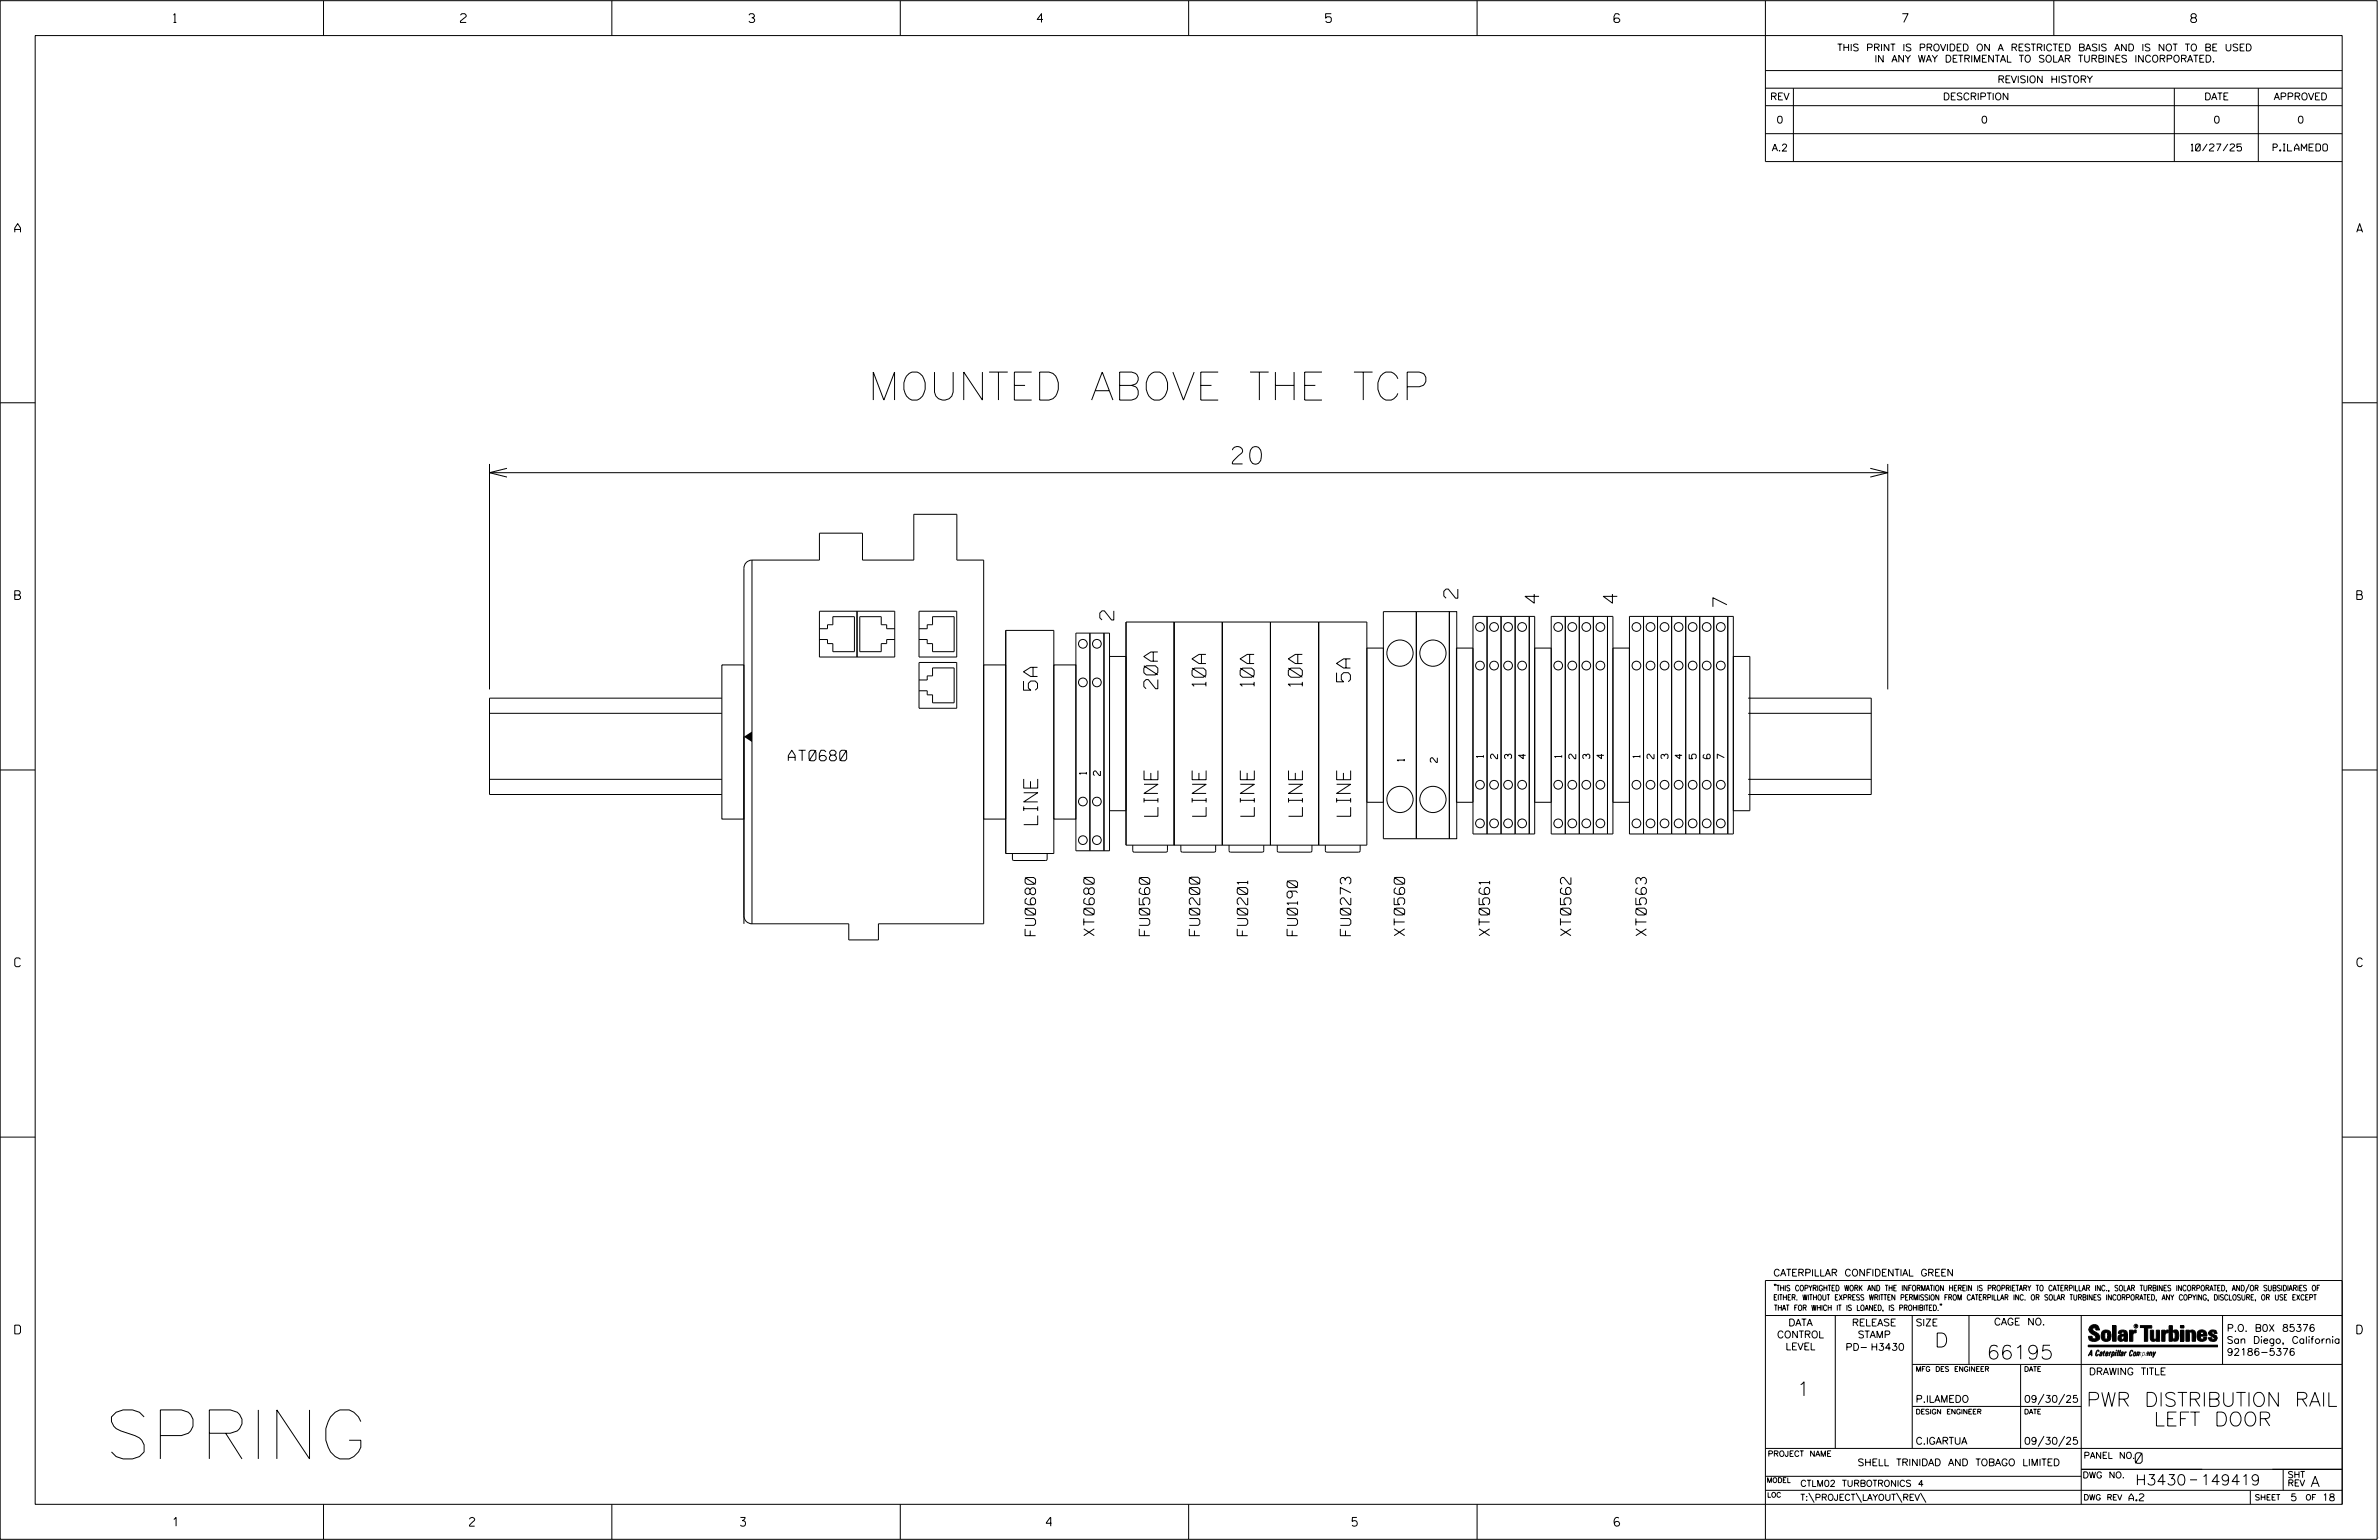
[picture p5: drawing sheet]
<svg xmlns="http://www.w3.org/2000/svg" width="864mm" height="559mm" viewBox="0 0 864 559" stroke-linecap="round" stroke-linejoin="round" font-family="sans-serif">
<defs><g id="words">
<text font-size="17.8" x="37.9" y="529.4">SPRING</text>
<text font-size="10.2" x="315.1" y="145.2">MOUNTED ABOVE THE TCP</text>
<text font-size="6.3" x="447.4" y="168.4">20</text>
<g font-size="5.1">
<text x="529.2" y="217.1" transform="rotate(-90 529.2 217.1)">2</text>
<text x="558.7" y="218.9" transform="rotate(-90 558.7 218.9)">4</text>
<text x="587.1" y="218.9" transform="rotate(-90 587.1 218.9)">4</text>
<text x="626.9" y="220.2" transform="rotate(-90 626.9 220.2)">7</text>
<text x="404.3" y="225" transform="rotate(-90 404.3 225)">2</text>
<text x="376.6" y="250.4" transform="rotate(-90 376.6 250.4)">5A</text>
<text x="420.3" y="249.9" transform="rotate(-90 420.3 249.9)">20A</text>
<text x="437.8" y="249" transform="rotate(-90 437.8 249)">10A</text>
<text x="455.3" y="249" transform="rotate(-90 455.3 249)">10A</text>
<text x="472.7" y="249" transform="rotate(-90 472.7 249)">10A</text>
<text x="490.2" y="247.4" transform="rotate(-90 490.2 247.4)">5A</text>
<text x="376.7" y="299.2" transform="rotate(-90 376.7 299.2)">LINE</text>
<text x="420.4" y="296.2" transform="rotate(-90 420.4 296.2)">LINE</text>
<text x="437.8" y="296.2" transform="rotate(-90 437.8 296.2)">LINE</text>
<text x="455.3" y="296.2" transform="rotate(-90 455.3 296.2)">LINE</text>
<text x="472.8" y="296.2" transform="rotate(-90 472.8 296.2)">LINE</text>
<text x="490.3" y="296.2" transform="rotate(-90 490.3 296.2)">LINE</text>
<text x="702.3" y="488.8">D</text>
<text x="721.2" y="493.2">66195</text>
<text x="652.2" y="506.5">1</text>
<text x="757.4" y="510.3">PWR DISTRIBUTION RAIL</text>
<text x="781.8" y="517.4">LEFT DOOR</text>
</g>
<g font-size="3.8">
<text x="286.2" y="276.1">AT0680</text>
<text x="375.9" y="339.5" transform="rotate(-90 375.9 339.5)">FU0680</text>
<text x="397.2" y="339.5" transform="rotate(-90 397.2 339.5)">XT0680</text>
<text x="417.4" y="339.5" transform="rotate(-90 417.4 339.5)">FU0560</text>
<text x="435.5" y="339.5" transform="rotate(-90 435.5 339.5)">FU0200</text>
<text x="452.9" y="339.5" transform="rotate(-90 452.9 339.5)">FU0201</text>
<text x="471" y="339.5" transform="rotate(-90 471 339.5)">FU0190</text>
<text x="490.4" y="339.5" transform="rotate(-90 490.4 339.5)">FU0273</text>
<text x="509.9" y="339.5" transform="rotate(-90 509.9 339.5)">XT0560</text>
<text x="540.7" y="339.5" transform="rotate(-90 540.7 339.5)">XT0561</text>
<text x="570.3" y="339.5" transform="rotate(-90 570.3 339.5)">XT0562</text>
<text x="597.6" y="339.5" transform="rotate(-90 597.6 339.5)">XT0563</text>
<text x="775.1" y="531">0</text>
<text x="775.2" y="538.9">H3430</text>
<text x="798.8" y="538.9">149419</text>
<text x="838.8" y="539.5">A</text>
</g>
<g font-size="3.2">
<text x="63" y="8.2">1</text>
<text x="167.2" y="8.2">2</text>
<text x="271.8" y="8.2">3</text>
<text x="376.5" y="8.2">4</text>
<text x="481.2" y="8.2">5</text>
<text x="690.6" y="8.2">7</text>
<text x="795.3" y="8.2">8</text>
<text x="5.4" y="84.3">A</text>
<text x="855.5" y="84.3">A</text>
<text x="5.4" y="217.5">B</text>
<text x="855.6" y="217.5">B</text>
<text x="5.4" y="350.8">C</text>
<text x="855.6" y="350.8">C</text>
<text x="5.4" y="484">D</text>
<text x="855.6" y="484">D</text>
<text x="62.8" y="553.8">1</text>
<text x="170.4" y="553.8">2</text>
<text x="268.8" y="553.8">3</text>
<text x="379.8" y="553.8">4</text>
<text x="490.8" y="553.8">5</text>
<text x="585.9" y="553.8">6</text>
</g>
<g font-size="2.5">
<text x="666.9" y="18.5">THIS PRINT IS PROVIDED ON A RESTRICTED BASIS AND IS NOT TO BE USED</text>
<text x="680.5" y="22.6">IN ANY WAY DETRIMENTAL TO SOLAR TURBINES INCORPORATED.</text>
<text x="725.1" y="30">REVISION HISTORY</text>
<text x="642.6" y="36.3">REV</text>
<text x="705.3" y="36.3">DESCRIPTION</text>
<text x="800.2" y="36.3">DATE</text>
<text x="825.4" y="36.3">APPROVED</text>
<text x="644.9" y="44.7">0</text>
<text x="719.1" y="44.7">0</text>
<text x="803.5" y="44.7">0</text>
<text x="834" y="44.7">0</text>
<text x="643.2" y="54.8">A.2</text>
<text x="795.4" y="54.8">10/27/25</text>
<text x="825.1" y="54.8">P.ILAMEDO</text>
<text x="538.5" y="274.9" transform="rotate(-90 538.5 274.9)">1</text>
<text x="543.6" y="275.3" transform="rotate(-90 543.6 275.3)">2</text>
<text x="548.7" y="275.3" transform="rotate(-90 548.7 275.3)">3</text>
<text x="553.8" y="275.3" transform="rotate(-90 553.8 275.3)">4</text>
<text x="566.9" y="274.9" transform="rotate(-90 566.9 274.9)">1</text>
<text x="572" y="275.3" transform="rotate(-90 572 275.3)">2</text>
<text x="577.1" y="275.3" transform="rotate(-90 577.1 275.3)">3</text>
<text x="582.2" y="275.3" transform="rotate(-90 582.2 275.3)">4</text>
<text x="595.3" y="274.9" transform="rotate(-90 595.3 274.9)">1</text>
<text x="600.4" y="275.3" transform="rotate(-90 600.4 275.3)">2</text>
<text x="605.5" y="275.3" transform="rotate(-90 605.5 275.3)">3</text>
<text x="610.6" y="275.3" transform="rotate(-90 610.6 275.3)">4</text>
<text x="615.7" y="275.3" transform="rotate(-90 615.7 275.3)">5</text>
<text x="620.8" y="275.3" transform="rotate(-90 620.8 275.3)">6</text>
<text x="625.9" y="275.3" transform="rotate(-90 625.9 275.3)">7</text>
<text x="394.4" y="281" transform="rotate(-90 394.4 281)">1</text>
<text x="399.5" y="281.4" transform="rotate(-90 399.5 281.4)">2</text>
<text x="509.8" y="276.2" transform="rotate(-90 509.8 276.2)">1</text>
<text x="521.8" y="276.6" transform="rotate(-90 521.8 276.6)">2</text>
<text x="643.8" y="463">CATERPILLAR CONFIDENTIAL GREEN</text>
<text x="645.1" y="485.5">CONTROL</text>
<text x="649.2" y="481.1">DATA</text>
<text x="672.3" y="481.1">RELEASE</text>
<text x="674.4" y="485.5">STAMP</text>
<text x="695.4" y="481.1">SIZE</text>
<text x="723.8" y="480.8">CAGE NO.</text>
<text x="808.4" y="483.1">P.O. B0X 85376</text>
<text x="648.2" y="489.8">LEVEL</text>
<text x="669.9" y="490">PD- H3430</text>
<text x="808.4" y="487.5">San Diego, California</text>
<text x="808.4" y="491.8">92186-5376</text>
<text x="758.3" y="498.9">DRAWING TITLE</text>
<text x="695.4" y="508.9">P.ILAMEDO</text>
<text x="734.8" y="508.9">09/30/25</text>
<text x="695.4" y="524.1">C.IGARTUA</text>
<text x="734.8" y="524.1">09/30/25</text>
<text x="674.3" y="531.9">SHELL TRINIDAD AND TOBAGO LIMITED</text>
<text x="772.8" y="544.6">A.2</text>
<text x="831.4" y="544.6">5</text>
<text x="842.9" y="544.6">18</text>
</g>
<g font-size="2.3">
<text x="756.4" y="529.2">PANEL NO.</text>
<text x="653.5" y="539.4">CTLM02 TURBOTRONICS 4</text>
<text x="756" y="536.3">DWG NO.</text>
<text x="830.4" y="539.3">REV</text>
<text x="830.4" y="536.2">SHT</text>
<text x="653.5" y="544.5">T:\PROJECT\LAYOUT\REV\</text>
</g>
<g font-size="2">
<text x="643.8" y="468.4">&quot;THIS COPYRIGHTED WORK AND THE INFORMATION HEREIN IS PROPRIETARY TO CATERPILLAR INC., SOLAR TURBINES INCORPORATED, AND/OR SUBSIDIARIES OF</text>
<text x="643.8" y="471.8">EITHER. WITHOUT EXPRESS WRITTEN PERMISSION FROM CATERPILLAR INC. OR SOLAR TURBINES INCORPORATED, ANY COPYING, DISCLOSURE, OR USE EXCEPT</text>
<text x="644" y="475.6">THAT FOR WHICH IT IS LOANED, IS PROHIBITED.&quot;</text>
<text x="641.7" y="528.5">PROJECT NAME</text>
<text x="756.3" y="544.3">DWG REV</text>
<text x="818.5" y="544.3">SHEET</text>
<text x="836.9" y="544.3">OF</text>
</g>
<g font-size="1.8">
<text x="695.4" y="497.6">MFG DES ENGINEER</text>
<text x="734.8" y="497.6">DATE</text>
<text x="695.4" y="513.1">DESIGN ENGINEER</text>
<text x="734.8" y="513.1">DATE</text>
<text x="641.3" y="538">MODEL</text>
<text x="641.5" y="543.3">LOC</text>
</g>
<text font-size=".9" x="775.1" y="481.7">R</text>
</g></defs>
<g fill="none" stroke="#000" stroke-width=".36">
<path d="M.1 .2h862.8v558.4h-862.8zM12.8 12.9h837.4v533h-837.4zM117.4 .2v12.7M222.1 .2v12.7M326.8 .2v12.7M431.5 .2v12.7M536.2 .2v12.7M587.9 5.5l-.5-.5h-1l-.5 1v1.7l.5 .4h1l.6-.4v-.6l-.6-.5h-1l-.5 .5M640.9 .2v58.4h209.3M745.6 .2v12.7M640.9 25.6h209.3M640.9 32h209.3"/>
<path d="M640.9 38.3h209.3M651 32v26.6M789.3 32v26.6M819.8 32v26.6M640.9 48.5h209.3M.1 146.2h12.7M850.2 146.2h12.7M177.7 168.3v81.9M177.7 171.5h507.6M184 169.9l-6.3 1.6 6.3 1.6M678.9 169.9l6.4 1.6-6.4 1.6M685.3 168.3v81.9"/>
<path d="M273 203.2a2.95 2.95 0 0 0-2.9 3v129M273 203.2v132M273 203.2h24.5v-9.7h15.6v9.7h18.6v-16.6h15.6v16.6h9.8v132h-38.2v5.9h-10.8v-5.9h-35.1M297.5 228.1h2.9v-1.4h1.9v-2.9h7.9v12.7h-7.9v-3h-1.9v-1.4h-2.9M297.5 221.8h27.3v16.6h-27.3zM311.1 221.8v16.6M324.8 228.1h-2.9v-1.4h-2v-2.9h-7.8v12.7h7.8v-3h2v-1.4h2.9M333.6 228.1h3v-1.4h1.9v-2.9h7.9v12.7h-7.9v-3h-1.9v-1.4h-3M333.6 221.8h13.7v16.6h-13.7zM365.1 228.7h17.5v81h-17.5zM390.6 229.7h12.2v79h-12.2zM395.6 229.7v79"/>
<path d="M400.8 229.7v79M402.8 238.2h6M408.8 225.7h87.4v81h-87.4zM426.2 225.7v81M443.7 225.7v81M461.2 225.7v81M478.7 225.7v81M496.2 235.2h6M502.2 221.9h23.9v82.4h-23.9zM514.1 221.9v82.4M526.1 221.9h2.7v82.4h-2.7zM534.7 223.7h22.4v78.9h-22.4z"/>
<path d="M534.7 235.2h-6v55.9h6M539.8 223.7v78.9M544.9 223.7v78.9M550 223.7v78.9M555.1 223.7v78.9M557.1 235.2h6M563.1 223.7h22.4v78.9h-22.4zM568.2 223.7v78.9M573.3 223.7v78.9M578.4 223.7v78.9M583.5 223.7v78.9M585.5 235.2h6"/>
<path d="M591.5 223.7h37.7v78.9h-37.7zM596.6 223.7v78.9M601.7 223.7v78.9M606.8 223.7v78.9M611.9 223.7v78.9M617 223.7v78.9M622.1 223.7v78.9M627.2 223.7v78.9M629.2 238.2h6v56h-6M177.7 258.8h84.3M262 241.3h8.1v55.9h-8.1zM262 253.3h-84.3v35h84.3"/>
<path d="M333.6 246.7h3v-1.4h1.9v-2.9h7.9v12.6h-7.9v-2.9h-1.9v-1.5h-3M333.6 240.4h13.7v16.6h-13.7zM357.1 241.3h8v55.9h-8zM382.6 241.3h8v55.9h-8zM634.6 253.3h44.7v35h-44.7M634.6 258.8h44.7M.1 279.4h12.7M850.2 279.4h12.7M177.7 282.8h84.3M402.8 294.2h6M496.2 291.1h6M557.1 291.1h6"/>
<path d="M585.5 291.1h6M634.6 282.8h44.7M367.5 309.7v2l.5 .5h11.6l.5-.5v-2M411.2 306.7v2l.5 .5h11.6l.5-.5v-2M428.7 306.7v2l.5 .5h11.6l.5-.5v-2M446.2 306.7v2l.5 .5h11.6l.5-.5v-2M463.7 306.7v2l.4 .5h11.7l.4-.5v-2M481.1 306.7v2l.5 .5h11.6l.5-.5v-2M270.1 332.3a2.89 2.89 0 0 0 2.9 2.9M.1 412.6h12.7M850.2 412.6h12.7M640.9 477.3h209.3"/>
<path d="M644.2 466.1l-.1 .4M644.7 466.1l-.2 .4M666.2 477.3v48.3M694.2 477.3v48.3M704.4 473.3l-.1 .4M704.8 473.3l-.1 .4M714.8 477.3v17.8M755.5 477.3v68.6M806.8 477.3v17.8M816.5 466l-1.4 3.1M850.2 464.6h-209.3v94M850.2 464.8v81.1"/>
<path d="M694.2 495.1h156M733.5 495.1v30.5M758.6 481.4a2.02 2.02 0 0 1 3.1-.1l.5 1.3h-1.3l-.2-.6-.4-.2-.6 .1-.1 .4 .4 .7a2.46 2.46 0 0 1 2.2 2.9 2.83 2.83 0 0 1-3.8 .3l-.3-1.3h1.3l.2 .7 .6 .3 .5-.2 .2-.5-.4-.6-1.9-1.2-.4-.9zM759.2 491.3h-.7l.7-1.2v1.9h.2l-.1-2.1-1.3 2.1 .5-.5h.7M761.3 490l.3-.2 .4 .3-.1 .3-.3-.4-.4 .3-.3 1.6h.4l.4-.5-.3 .6-.4 .1-.3-.4zM762.6 490.6l.5-.1-.1 1.4h-.9a.74 .74 0 0 1 .9-.8l-.3 .7-.5 .1 .2-.5 .6-.2v-.5l-.7 .2zM763 483.2a2.17 2.17 0 0 1 3.1 0l.3 1.4-.3 1.5a2.17 2.17 0 0 1-3.1 0l-.3-1.5zM763.6 490.5l.4-.4 .2 .6h-.3l-.3 .9 .2 .4-.3-.1zM764.1 483.7l.5-.4 .4 .3v2.2l-.4 .2-.5-.2zM764.6 491.1l.6 .2v-.7l-.4-.1-.4 .6-.1 .8h.6M764.6 491.1l-.1 .8h.4M764.6 482.6v.8"/>
<path d="M764.8 490.7l.4 .1v.3h-.6zM765 491.5l-.1 .4zM766 490.5l-.5 1.5zM766 490.8l.4-.3-.4 .4M766.9 481h1.3v5.7h-1.3zM767 490.8l.5 .1-.3 .8-.4 .2zM767.3 490.5h-.5l-.5 2M767.3 490.5a.8 .8 0 0 1 .2 1 .8 .8 0 0 1-.9 .4l-.1 .6M767.3 490.5l-.1 .2M768.1 490.5l-.4 1.5zM768.2 489.9h.3l-.1 .2h-.2zM769 489.9l-.5 2.1z"/>
<path d="M769.7 489.9l-.6 2.1zM770.1 491.4l.5-.3-.5 .8zM770.4 491.9h.1M770.6 491.1l.1-.4-.7 .2 .1-.3 .6-.1 .2 .3-.5 1.1M770.6 491.1a.74 .74 0 0 0-.8 .8h.6M771 484.8h-.7l-.3 .6 .4 .7 .5-.3 .1-2.4h-.8l-.1 .4h-1.2a1.71 1.71 0 0 1 1.8-1.3 1.71 1.71 0 0 1 1.6 1.4v2.8h-1.1l-.1-.6M771 484.2l-1.5 .1a1.41 1.41 0 0 0 0 2.4l.5 .1 1.1-.7M771.2 486.1h-.1M771.4 490.5l.1 .3 .4-.3-.9 1.5zM771.5 490.8h.1M773 482.7h1.2v.5l.5-.5 .7-.1v1h-.6l-.5 .4-.1 2.7h-1.2zM773.3 490.3l.6-.4 .4 .2-.1 .4-.3-.4a1.28 1.28 0 0 0-.5 1.8l.6-.4-.1 .4-.8 .1z"/>
<path d="M774.7 490.8l.5-.3a.88 .88 0 0 1 .2 .9 .88 .88 0 0 1-.7 .7l-.2-.2zM774.8 490.9h.5l-.3 1h-.3l-.2-.2zM775.2 490.5l-.1 .2M776.8 481h4.3v.9h-1.5v4.8h-1.3M776.8 490.6l-.8 .2v-.3l-.4 1.5 .8-1.3v1.3l.3-1.2M779.3 491.1h.4M779.6 490.5h.3l-.3 1.4M779.6 490.7h.2l-.1 .4M779.7 491.1l-.1 .4M779.7 491.1l-.4 .2M780.1 492l.4-1.5 .1 .3 .3-.3 .3 .2-.3 1.3v-1.3l-.7 1.3M780.6 482.7h1.2v2.7l.1 .4 .4 .3 .4-.7v-2.7h1.2l.1 4h-1.3v-.5l-1.1 .6-.7-.3-.3-.7z"/>
<path d="M781.6 492.5l1-2-.8 1.3-.2-1.3-.2 2M784.7 482.7h1.2v.5l.5-.5 .7-.1v1h-.5l-.6 .4-.1 2.7h-1.2zM787.4 481h1.2v2a1.4 1.4 0 0 1 2.2 .2l.1 1.4-.4 1.9-1.5 .1-.4-.5v-1l.5 .9 .5-.3v-2.1l-.5-.4-.5 .7v2.8h-1.2zM791.5 482.7h1.3v4h-1.3zM791.5 481h1.3v.9h-1.3zM793.5 482.7h1.3v.4l.7-.5 1.1 .2 .4 .6v3.3h-1.2l-.3-3.4-.7 .2v3.2h-1.3zM794.8 483.1h.1M797.7 483.2a1.92 1.92 0 0 1 2.4-.5 1.92 1.92 0 0 1 1 2.1h-2.3v.8l.6 .5 .5-.3v-.5h1.2a1.83 1.83 0 0 1-2.1 1.4 1.83 1.83 0 0 1-1.5-2.1zM798.8 484.2v.6M799.1 483.4h.6l.2 .8h-1.1zM804.6 482.9a1.84 1.84 0 0 0-2.9 .8 3.3 3.3 0 0 0 2.2 1.9l-.5 .5-.4-.3-.1-.4h-1.2l.1 .6a1.92 1.92 0 0 0 2.9 .4M804.9 483.8h-1.2l-.2-.6-.5 .1-.1 .3 .1 .3 1.8 .9"/>
<path d="M805.1 488.1h-47.1v.6h47.1M694.2 510.3h61.3M742 505.8l-2.2 3.9M749.5 505.8l-2.2 3.9M640.9 525.6h209.2M640.9 535.7h114.6M742 521.1l-2.2 3.8M749.5 521.1l-2.2 3.8M755.5 533.2h94.7M795 537h2.6M828.8 533.2v7.6M117.4 545.9v12.7"/>
<path d="M222.1 545.9v12.7M326.8 545.9v12.7M431.5 545.9v12.7M536.2 545.9v12.7M640.9 540.8h209.3M656.6 541.7l2 3.5M673.8 541.7l1.9 3.5M688.4 541.7l2 3.5M697.2 541.7l1.9 3.5M816.9 541v4.9"/>
<circle cx="393.1" cy="233.6" r="1.58"/>
<circle cx="398.2" cy="233.6" r="1.59"/>
<circle cx="508.2" cy="237" r="4.8"/>
<circle cx="520.2" cy="237" r="4.8"/>
<circle cx="537.2" cy="227.5" r="1.59"/>
<circle cx="542.4" cy="227.5" r="1.59"/>
<circle cx="547.5" cy="227.5" r="1.59"/>
<circle cx="552.6" cy="227.5" r="1.59"/>
<circle cx="565.6" cy="227.5" r="1.59"/>
<circle cx="570.8" cy="227.5" r="1.59"/>
<circle cx="575.9" cy="227.5" r="1.59"/>
<circle cx="581" cy="227.5" r="1.59"/>
<circle cx="594" cy="227.5" r="1.59"/>
<circle cx="599.2" cy="227.5" r="1.59"/>
<circle cx="604.2" cy="227.5" r="1.59"/>
<circle cx="609.4" cy="227.5" r="1.59"/>
<circle cx="614.5" cy="227.5" r="1.59"/>
<circle cx="619.6" cy="227.5" r="1.59"/>
<circle cx="624.7" cy="227.5" r="1.59"/>
<circle cx="393.1" cy="247.6" r="1.58"/>
<circle cx="398.2" cy="247.6" r="1.59"/>
<circle cx="537.2" cy="241.5" r="1.59"/>
<circle cx="542.4" cy="241.5" r="1.59"/>
<circle cx="547.5" cy="241.5" r="1.59"/>
<circle cx="552.6" cy="241.5" r="1.59"/>
<circle cx="565.6" cy="241.5" r="1.59"/>
<circle cx="570.8" cy="241.5" r="1.59"/>
<circle cx="575.9" cy="241.5" r="1.59"/>
<circle cx="581" cy="241.5" r="1.59"/>
<circle cx="594" cy="241.5" r="1.59"/>
<circle cx="599.2" cy="241.5" r="1.59"/>
<circle cx="604.2" cy="241.5" r="1.59"/>
<circle cx="609.4" cy="241.5" r="1.59"/>
<circle cx="614.5" cy="241.5" r="1.59"/>
<circle cx="619.6" cy="241.5" r="1.59"/>
<circle cx="624.7" cy="241.5" r="1.59"/>
<circle cx="393.1" cy="290.9" r="1.58"/>
<circle cx="398.2" cy="290.9" r="1.58"/>
<circle cx="508.2" cy="290.1" r="4.8"/>
<circle cx="520.2" cy="290.1" r="4.8"/>
<circle cx="537.2" cy="298.8" r="1.59"/>
<circle cx="537.2" cy="284.8" r="1.59"/>
<circle cx="542.4" cy="284.8" r="1.59"/>
<circle cx="542.4" cy="298.8" r="1.59"/>
<circle cx="547.5" cy="284.8" r="1.59"/>
<circle cx="547.5" cy="298.8" r="1.59"/>
<circle cx="552.6" cy="284.8" r="1.59"/>
<circle cx="552.6" cy="298.8" r="1.59"/>
<circle cx="565.6" cy="284.8" r="1.59"/>
<circle cx="565.6" cy="298.8" r="1.59"/>
<circle cx="570.8" cy="298.8" r="1.59"/>
<circle cx="570.8" cy="284.8" r="1.59"/>
<circle cx="575.8" cy="298.8" r="1.59"/>
<circle cx="575.8" cy="284.8" r="1.59"/>
<circle cx="581" cy="298.8" r="1.59"/>
<circle cx="581" cy="284.8" r="1.59"/>
<circle cx="594" cy="284.8" r="1.59"/>
<circle cx="594" cy="298.8" r="1.59"/>
<circle cx="599.2" cy="298.8" r="1.59"/>
<circle cx="599.2" cy="284.8" r="1.59"/>
<circle cx="604.2" cy="284.8" r="1.59"/>
<circle cx="604.2" cy="298.8" r="1.59"/>
<circle cx="609.4" cy="284.8" r="1.59"/>
<circle cx="609.4" cy="298.8" r="1.59"/>
<circle cx="614.5" cy="284.8" r="1.58"/>
<circle cx="614.5" cy="298.8" r="1.58"/>
<circle cx="619.5" cy="298.8" r="1.59"/>
<circle cx="619.5" cy="284.8" r="1.59"/>
<circle cx="624.7" cy="284.8" r="1.59"/>
<circle cx="624.7" cy="298.8" r="1.59"/>
<circle cx="393.1" cy="304.9" r="1.58"/>
<circle cx="398.2" cy="304.9" r="1.58"/>
<circle cx="775.4" cy="481.2" r=".69"/>
</g>
<g fill="#000">
<path d="M270.1 267.3l2.9-1.9v3.8zM768.1 490.5l-.4 1.5zM768.2 489.9h.3l-.1 .2h-.2zM769 489.9l-.5 2.1zM769.7 489.9l-.6 2.1zM791.5 481h1.3v.9h-1.3zM791.5 482.7h1.3v4h-1.3zM758 488.1h47.1v.6h-47.1z"/>
<path d="M759.2 489.9l-1.2 2.1 .5-.5h.7v.5h.2zM759.2 490.1v1.2h-.7z" fill-rule="evenodd"/>
<path d="M758.6 481.4a2.02 2.02 0 0 1 3.1-.1l.5 1.3h-1.3l-.2-.6-.4-.2-.6 .1-.1 .4 .4 .7a2.46 2.46 0 0 1 2.2 2.9 2.83 2.83 0 0 1-3.8 .3l-.3-1.3h1.3l.2 .7 .6 .3 .5-.2 .2-.5-.4-.6-1.9-1.2-.4-.9z" fill-rule="evenodd"/>
<path d="M761.3 490l.3-.2 .4 .3-.1 .3-.3-.4-.4 .3-.3 1.6h.4l.4-.5-.3 .6-.4 .1-.3-.4z" fill-rule="evenodd"/>
<path d="M762.6 490.6l.5-.1-.1 1.4h-.9a.74 .74 0 0 1 .9-.8l-.6 .3-.2 .5 .5-.1 .3-.6v-.5l-.7 .2z" fill-rule="evenodd"/>
<path d="M763.6 490.5l.4-.4 .2 .6h-.3l-.3 .9 .2 .4-.3-.1z" fill-rule="evenodd"/>
<path d="M764.8 490.5l.5 .3-.1 .5h-.6l.6-.2v-.3l-.4-.1-.3 1.2h.4l.3-.4-.6 .6-.3-.2v-.4z" fill-rule="evenodd"/>
<path d="M763 483.2a2.17 2.17 0 0 1 3.1 0l.3 1.4-.3 1.5a2.17 2.17 0 0 1-3.1 0l-.3-1.5zM764.1 483.7v2.1l.5 .2 .4-.2v-2.2l-.4-.3z" fill-rule="evenodd"/>
<path d="M766 490.5v.3l.4-.1-.4 .2-.5 1.1z" fill-rule="evenodd"/>
<path d="M766.8 490.5l-.5 2 .3-.6a.71 .71 0 0 0 .9-.5 .71 .71 0 0 0-.4-.9zM767 490.8l.5 .1-.3 .8-.4 .2z" fill-rule="evenodd"/>
<path d="M766.9 481h1.3v5.7h-1.3z" fill-rule="evenodd"/>
<path d="M770.1 490.6l.6-.1 .2 .3-.4 1.2-.5 .1-.2-.5 .3-.5h.5l-.7 .5v.3l.4-.1 .4-.9-.5-.2-.2 .2z" fill-rule="evenodd"/>
<path d="M769.4 482.8l-.5 1h1.2l.1-.4h.8v.8l-1.5 .1a1.41 1.41 0 0 0 0 2.4l.5 .1 1.1-.7 .1 .6h1.1v-2.8a1.79 1.79 0 0 0-2.4-1.2zM770.3 484.8h.7l-.1 1-.5 .3-.4-.7z" fill-rule="evenodd"/>
<path d="M771.4 490.5l.1 .3 .4-.3-.9 1.5z" fill-rule="evenodd"/>
<path d="M773 482.7h1.2v.5l.5-.5 .7-.1v1h-.6l-.5 .4-.1 2.7h-1.2z" fill-rule="evenodd"/>
<path d="M773.3 490.3l.6-.4 .4 .2-.1 .4-.3-.4a1.28 1.28 0 0 0-.5 1.8l.6-.4-.3 .5h-.6z" fill-rule="evenodd"/>
<path d="M774.7 490.8l-.2 1.1h.7a.96 .96 0 0 0 0-1.4zM774.8 490.9h.5l-.1 .6-.5 .4-.2-.2z" fill-rule="evenodd"/>
<path d="M776 490.5v.3l.4-.3 .2 .3 .7-.2-.3 1.4v-1.3l-.6 1.3v-1.3l-.8 1.3z" fill-rule="evenodd"/>
<path d="M776.8 481h4.3v.9h-1.5v4.8h-1.3v-4.8h-1.5z" fill-rule="evenodd"/>
<path d="M777.9 490.5l-.5 2 .3-.6a.71 .71 0 0 0 .9-.5 .71 .71 0 0 0-.4-.9zM778.1 490.8l.3-.1 .1 .4-.5 .8-.2-.5z" fill-rule="evenodd"/>
<path d="M779.3 490.6l.6-.1-.3 1.5-.7-.1a.67 .67 0 0 1 .8-.8l-.6 .3-.1 .5 .4-.1 .4-.9-.4-.2-.3 .2z" fill-rule="evenodd"/>
<path d="M780.5 490.5l.1 .3 .3-.3 .3 .2-.3 1.3v-1.3l-.8 1.3z" fill-rule="evenodd"/>
<path d="M780.6 482.7h1.2v2.7l.1 .4 .4 .3 .4-.7v-2.7h1.2l.1 4h-1.3v-.5l-1.1 .6-.7-.3-.3-.7z" fill-rule="evenodd"/>
<path d="M781.6 490.5l.2 1.3 .8-1.3-1.2 2z" fill-rule="evenodd"/>
<path d="M784.7 482.7h1.2v.5l.5-.5 .7-.1v1h-.5l-.6 .4-.1 2.7h-1.2z" fill-rule="evenodd"/>
<path d="M787.4 481h1.2v2a1.4 1.4 0 0 1 2.2 .2l.1 1.4-.4 1.9-1.5 .1-.4-.5v-1l.5 .9 .5-.3v-2.1l-.5-.4-.5 .7v2.8h-1.2z" fill-rule="evenodd"/>
<path d="M793.5 482.7h1.3v.4a1.29 1.29 0 0 1 2.2 .3v3.3h-1.2l-.3-3.4-.7 .2v3.2h-1.3z" fill-rule="evenodd"/>
<path d="M797.7 483.2a1.92 1.92 0 0 1 2.4-.5 1.92 1.92 0 0 1 1 2.1h-2.3v.8l.6 .5 .5-.3v-.5h1.2a1.83 1.83 0 0 1-2.1 1.4 1.83 1.83 0 0 1-1.5-2.1zM799.1 483.4l-.3 .8h1.1l-.2-.8z" fill-rule="evenodd"/>
<path d="M801.9 483.2a1.94 1.94 0 0 1 3 .1v.5h-1.2l-.2-.6-.5 .1-.1 .3 .1 .3 1.8 .9a1.2 1.2 0 0 1 .1 1.3 1.2 1.2 0 0 1-1.2 .7l-1.6-.4-.4-1h1.2l.1 .4 .4 .3 .5-.5a3.3 3.3 0 0 1-2.2-1.9z" fill-rule="evenodd"/>
<circle cx="761.4" cy="492" r=".07"/>
<circle cx="762.2" cy="485.1" r=".07"/>
<circle cx="769.3" cy="492" r=".07"/>
<circle cx="773.1" cy="486.7" r=".07"/>
<circle cx="791.5" cy="486.7" r=".07"/>
<circle cx="791.5" cy="481" r=".07"/>
<circle cx="794.8" cy="486.7" r=".07"/>
</g>
<use href="#words"/>
</svg>
